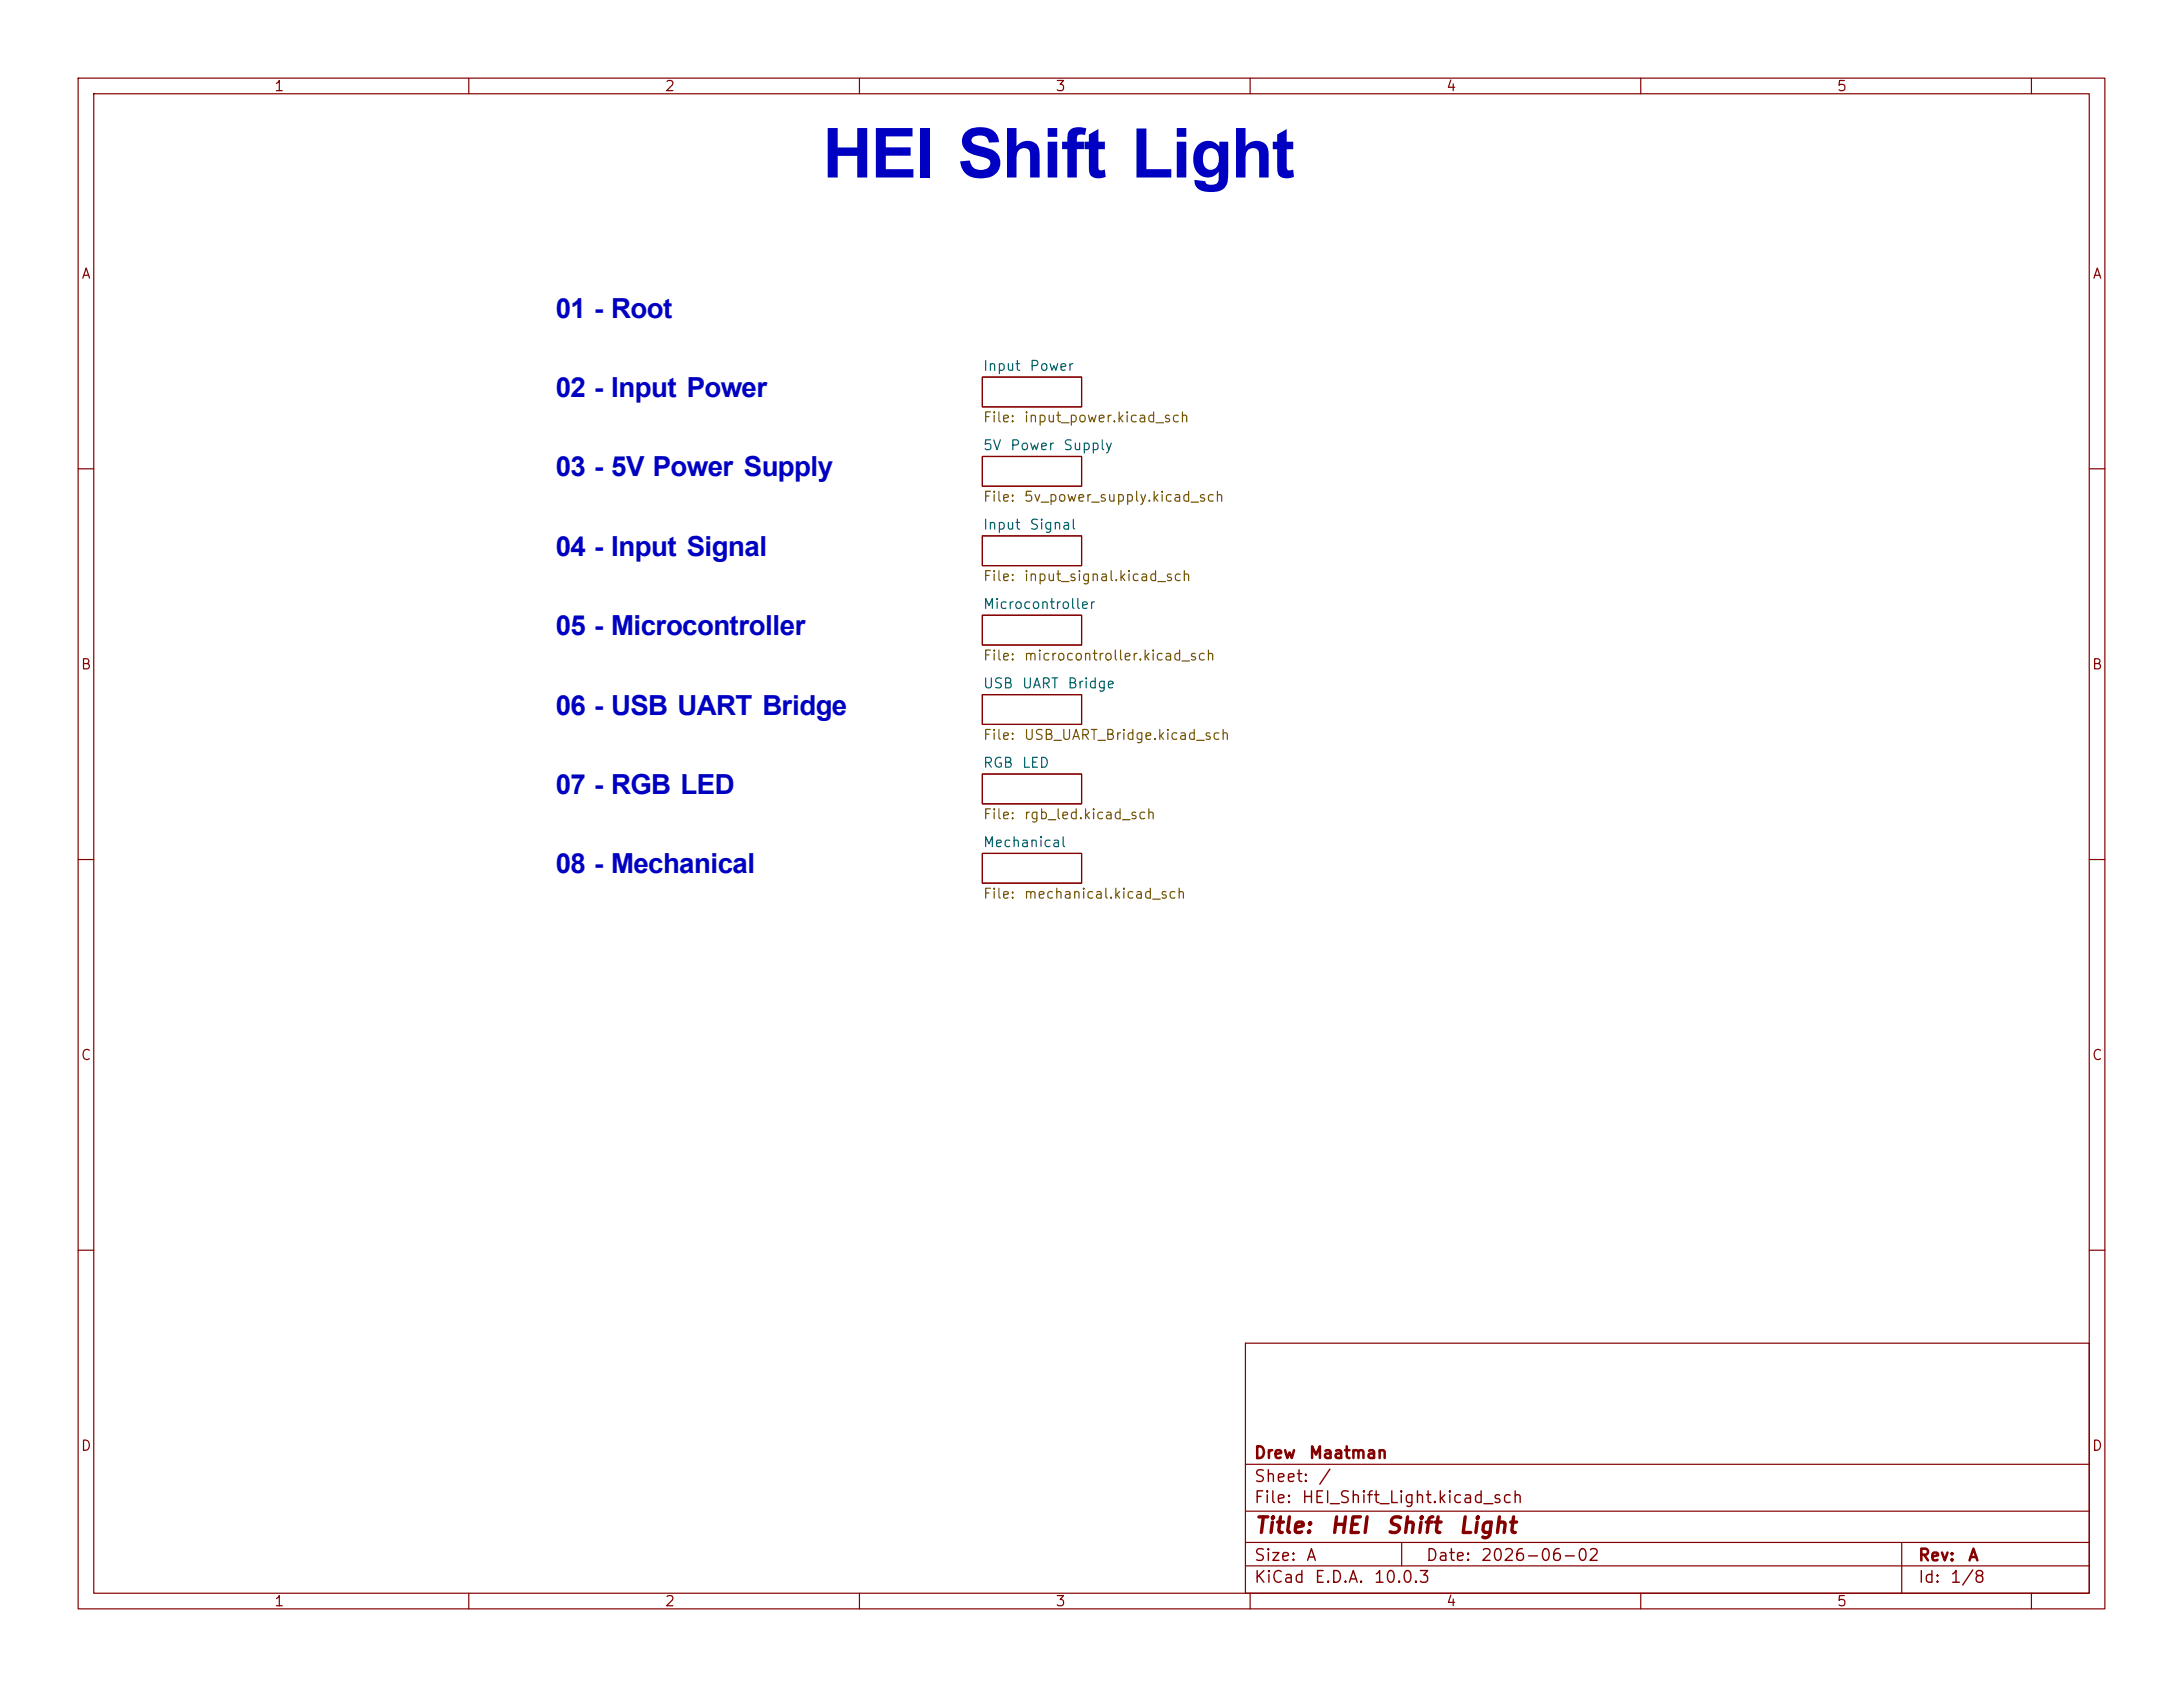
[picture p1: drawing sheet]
<svg xmlns="http://www.w3.org/2000/svg" width="279mm" height="216mm" viewBox="0 0 279 216" stroke-linecap="round" stroke-linejoin="round" font-family="sans-serif">
<defs><g id="words">
<text font-size="8.8" fill="#0000c2" x="105.3" y="22.7">HEI Shift Light</text>
<g font-size="3.5" fill="#0000c2">
<text x="71.1" y="40.7">01 - Root</text>
<text x="71.1" y="50.8">02 - Input Power</text>
<text x="71.1" y="61">03 - 5V Power Supply</text>
<text x="71.1" y="71.1">04 - Input Signal</text>
<text x="71.1" y="81.3">05 - Microcontroller</text>
<text x="71.1" y="91.5">06 - USB UART Bridge</text>
<text x="71.1" y="101.6">07 - RGB LED</text>
<text x="71.1" y="111.8">08 - Mechanical</text>
</g>
<g font-size="2" fill="#840000">
<text x="160.4" y="196.7">Title:</text>
<text x="170.1" y="196.7">HEI</text>
<text x="177.2" y="196.7">Shift</text>
<text x="186.5" y="196.7">Light</text>
</g>
<g font-size="1.5" fill="#840000">
<text x="160.4" y="190">Sheet:</text>
<text x="160.4" y="187">Drew</text>
<text x="167.4" y="187">Maatman</text>
<text x="168.6" y="190">/</text>
<text x="160.4" y="192.7">File:</text>
<text x="166.5" y="192.7">HEI_Shift_Light.kicad_sch</text>
<text x="160.4" y="202.9">KiCad</text>
<text x="160.4" y="200.1">Size:</text>
<text x="167.1" y="200.1">A</text>
<text x="168.1" y="202.9">E.D.A.</text>
<text x="175.7" y="202.9">10.0.3</text>
<text x="182.4" y="200.1">Date:</text>
<text x="189.4" y="200.1">2026-06-02</text>
<text x="245.4" y="200.1">Rev:</text>
<text x="245.4" y="202.9">Id:</text>
<text x="249.5" y="202.9">1/8</text>
<text x="251.8" y="200.1">A</text>
</g>
<g font-size="1.3" fill="#840000">
<text x="35" y="12">1</text>
<text x="85" y="12">2</text>
<text x="135" y="12">3</text>
<text x="185" y="12">4</text>
<text x="235" y="12">5</text>
<text x="10.3" y="36">A</text>
<text x="267.7" y="36">A</text>
<text x="10.3" y="86">B</text>
<text x="267.7" y="86">B</text>
<text x="10.3" y="136">C</text>
<text x="267.7" y="136">C</text>
<text x="10.3" y="186">D</text>
<text x="267.7" y="186">D</text>
<text x="35" y="205.9">1</text>
<text x="85" y="205.9">2</text>
<text x="135" y="205.9">3</text>
<text x="185" y="205.9">4</text>
<text x="235" y="205.9">5</text>
</g>
<g font-size="1.3" fill="#006464">
<text x="125.7" y="47.8">Input</text>
<text x="131.7" y="47.8">Power</text>
<text x="125.7" y="57.9">5V</text>
<text x="129.2" y="57.9">Power</text>
<text x="136" y="57.9">Supply</text>
<text x="125.7" y="68.1">Input</text>
<text x="131.7" y="68.1">Signal</text>
<text x="125.7" y="78.3">Microcontroller</text>
<text x="125.7" y="88.4">USB</text>
<text x="130.7" y="88.4">UART</text>
<text x="136.5" y="88.4">Bridge</text>
<text x="125.7" y="98.6">RGB</text>
<text x="130.7" y="98.6">LED</text>
<text x="125.7" y="108.7">Mechanical</text>
</g>
<g font-size="1.3" fill="#725600">
<text x="125.7" y="54.4">File:</text>
<text x="131" y="54.4">input_power.kicad_sch</text>
<text x="125.7" y="64.5">File:</text>
<text x="131" y="64.5">5v_power_supply.kicad_sch</text>
<text x="125.7" y="74.7">File:</text>
<text x="131" y="74.7">input_signal.kicad_sch</text>
<text x="125.7" y="84.8">File:</text>
<text x="131" y="84.8">microcontroller.kicad_sch</text>
<text x="125.7" y="95">File:</text>
<text x="131" y="95">USB_UART_Bridge.kicad_sch</text>
<text x="125.7" y="105.2">File:</text>
<text x="131" y="105.2">rgb_led.kicad_sch</text>
<text x="125.7" y="115.3">File:</text>
<text x="131" y="115.3">mechanical.kicad_sch</text>
</g>
</g></defs>
<g fill="none" stroke="#840000" stroke-width=".15">
<path d="M10 10h259.4v195.9h-259.4zM12 12h255.4v191.9h-255.4zM60 10v2M110 10v2M160 10v2M210 10v2M260 10v2M125.7 48.3h12.7v3.8h-12.7zM125.7 58.4h12.7v3.8h-12.7zM10 60h2M125.7 68.6h12.7v3.8h-12.7zM125.7 78.7h12.7v3.9h-12.7z"/>
<path d="M267.4 60h2M125.7 88.9h12.7v3.8h-12.7zM125.7 99.1h12.7v3.8h-12.7zM10 110h2M125.7 109.2h12.7v3.8h-12.7zM267.4 110h2M10 160h2M159.4 171.9h108v32h-108zM267.4 160h2M159.4 197.4h108M159.4 193.4h108M159.4 187.4h108"/>
<path d="M179.4 197.4v3M243.4 197.4v6.5M60 203.9v2M110 203.9v2M159.4 200.4h108M160 203.9v2M210 203.9v2M260 203.9v2"/>
</g>
<use href="#words"/>
</svg>
